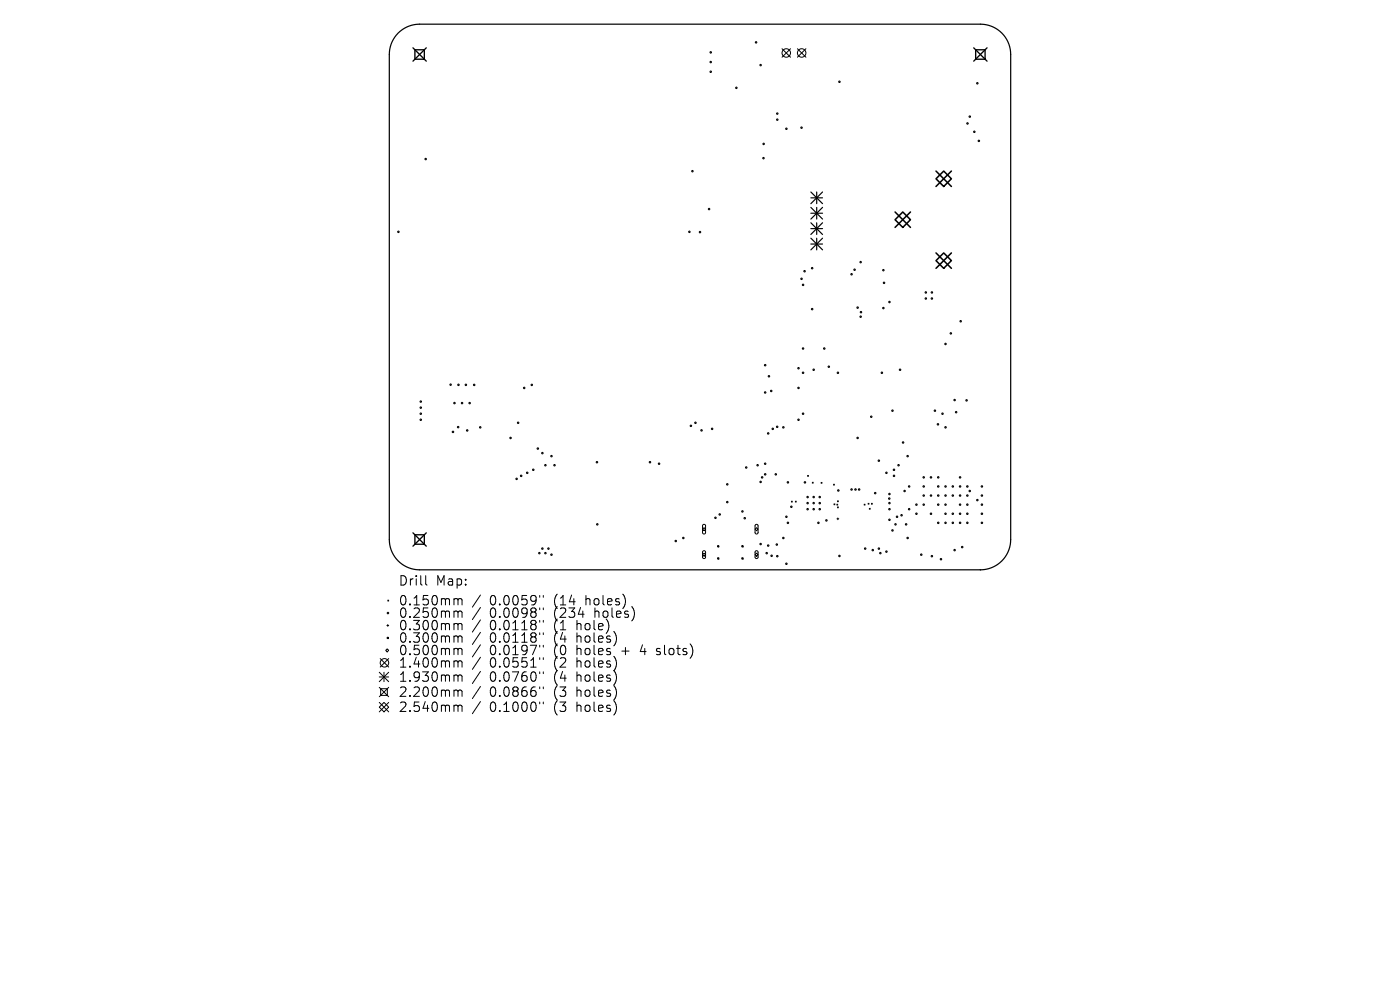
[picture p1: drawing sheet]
<svg xmlns="http://www.w3.org/2000/svg" width="297mm" height="210mm" viewBox="0 0 297 210" stroke-linecap="round" stroke-linejoin="round" font-family="sans-serif">
<defs><g id="words">
<g font-size="2.8">
<text x="84.5" y="124.5">Drill</text>
<text x="92.5" y="124.5">Map:</text>
<text x="84.5" y="128.7">0.150mm</text>
<text x="84.5" y="131.3">0.250mm</text>
<text x="103.9" y="128.7">0.0059&quot;</text>
<text x="103.9" y="131.3">0.0098&quot;</text>
<text x="117.6" y="128.7">(14</text>
<text x="117.6" y="131.3">(234</text>
<text x="124.5" y="128.7">holes)</text>
<text x="126.4" y="131.3">holes)</text>
<text x="84.5" y="134">0.300mm</text>
<text x="84.5" y="136.6">0.300mm</text>
<text x="103.9" y="134">0.0118&quot;</text>
<text x="103.9" y="136.6">0.0118&quot;</text>
<text x="117.6" y="134">(1</text>
<text x="117.6" y="136.6">(4</text>
<text x="122.6" y="134">hole)</text>
<text x="122.6" y="136.6">holes)</text>
<text x="84.5" y="139.3">0.500mm</text>
<text x="84.5" y="141.9">1.400mm</text>
<text x="103.9" y="139.3">0.0197&quot;</text>
<text x="103.9" y="141.9">0.0551&quot;</text>
<text x="117.6" y="139.3">(0</text>
<text x="117.6" y="141.9">(2</text>
<text x="122.6" y="139.3">holes</text>
<text x="122.6" y="141.9">holes)</text>
<text x="132.3" y="139.3">+</text>
<text x="136.5" y="139.3">4</text>
<text x="140.1" y="139.3">slots)</text>
<text x="84.5" y="144.9">1.930mm</text>
<text x="84.5" y="148.1">2.200mm</text>
<text x="103.9" y="144.9">0.0760&quot;</text>
<text x="103.9" y="148.1">0.0866&quot;</text>
<text x="117.6" y="144.9">(4</text>
<text x="117.6" y="148.1">(3</text>
<text x="122.6" y="144.9">holes)</text>
<text x="122.6" y="148.1">holes)</text>
<text x="84.5" y="151.3">2.540mm</text>
<text x="103.9" y="151.3">0.1000&quot;</text>
<text x="117.6" y="151.3">(3</text>
<text x="122.6" y="151.3">holes)</text>
</g>
</g></defs>
<path d="M84.5 7a6.4 6.4 0 0 1 4.5-1.9h119a6.4 6.4 0 0 1 6.4 6.5v102.8a6.4 6.4 0 0 1-6.4 6.5h-119a6.4 6.4 0 0 1-6.4-6.5v-102.8a6.4 6.4 0 0 1 1.9-4.6zM208 120.9h.1" fill="none" stroke="#000" stroke-width=".26"/>
<g fill="none" stroke="#000" stroke-width=".21">
<path d="M165.9 10.3l1.8 1.8M167.7 10.3l-1.8 1.8M169.2 10.3l1.8 1.8M171 10.3l-1.8 1.8M149 117.7l.4-.4 .3 .4-.3 .3zM149.1 111.3l.4-.1 .2 .3v1.5l-.3 .3-.4-.3zM149.1 116.9l.3-.1 .3 .3v1.1l-.3 .3-.4-.3zM149.4 111.9l.3 .4-.3 .3-.4-.3zM152.2 115.7h.3v.3h-.3zM152.2 118.3h.3v.3h-.3zM157.4 115.7h.2v.3h-.2zM157.4 118.3h.2v.3h-.2z"/>
<path d="M160.2 117.7l.3-.4 .3 .4-.3 .3zM160.3 111.3l.3-.1 .2 .3v1.5l-.2 .3-.4-.3zM160.3 116.9l.3-.1 .2 .3v1.1l-.2 .3-.4-.3zM160.5 111.9l.3 .4-.3 .3-.3-.3zM167.9 106.3l.2 .2M168.1 106.3l-.2 .2M168.7 106.3l.2 .2M168.9 106.3l-.2 .2M171.3 100.8l.2 .2M171.5 100.8l-.2 .2M172.3 102.3l.2 .2M172.5 102.3l-.2 .2"/>
<path d="M174.2 102.3l.2 .2M174.4 102.3l-.2 .2M176.8 102.7l.2 .2M176.9 106.9l.2 .2M177 102.7l-.2 .2M177.1 106.9l-.2 .2M177.5 107l.2 .1M177.6 110.1h.3M177.7 106.2l.2 .2M177.7 107.5l.2 .2M177.7 107l-.2 .1M177.7 109.9v.4"/>
<path d="M177.9 106.2l-.2 .2M177.9 107.5l-.2 .2M183.3 107l.2 .1M183.5 107l-.2 .1M184.2 106.8l.2 .2M184.4 106.8l-.2 .2M184.4 107.8l.2 .2M184.6 107.8l-.2 .2M184.9 106.8l.2 .2M185.1 106.8l-.2 .2M80.7 139.7l1.8 1.8M82.1 132.7h.4"/>
<path d="M82.1 135.2h.3v.3h-.3zM82.1 137.6l.4 .4-.4 .3-.3-.3zM82.3 127.3l.2 .2M82.3 132.5v.4M82.5 127.3l-.2 .2M82.5 139.7l-1.8 1.8M90.3 122.1v1.7l.3 .3M96.6 127h.3l.3 .3M96.6 129.6h.3l.3 .3M96.6 132.3h.3l.3 .3M96.6 134.9l.5 .1 .1 .2M96.6 137.5h.3l.3 .3"/>
<path d="M97.2 127.3l.2-.3 .5 .1 .1 1.2M97.2 127.3v1M97.2 129.9v1.1M97.2 132.6v1M97.2 135.2v1M97.2 137.8v1.1M97.2 129.9l.2-.3 .5 .1 .1 1.3M97.2 132.6l.2-.3 .5 .1 .1 1.2M97.2 135.2l.2-.3 .5 .1 .1 1.2M97.2 137.8l.2-.3 .5 .1 .1 1.3M101.9 126.2l-1.7 2.6M101.9 128.9l-1.7 2.5"/>
<path d="M101.9 131.5l-1.7 2.6M101.9 134.1l-1.7 2.6M101.9 136.8l-1.7 2.6M101.9 139.4l-1.7 2.6M114.5 126.3v.4M114.5 129v.3M114.5 131.6v.4M114.5 134.2v.4M114.5 136.9v.4M114.5 139.5v.4M115.3 126.3v.4M115.3 129v.3"/>
<path d="M115.3 131.6v.4M115.3 134.2v.4M115.3 136.9v.4M115.3 139.5v.4M139.3 138.8l.1 .1M139.4 137.6v.5M80.5 150l1-1 1 1-1 1zM80.5 142.6l2 2M80.5 143.6h2M80.5 145.8l2 2M80.5 149l2 2M80.8 146.1h1.4v1.4h-1.4z"/>
<path d="M81.5 142.6v2M82.5 142.6l-2 2M82.5 145.8l-2 2M82.5 149l-2 2M96.6 140.2l.5 .1 .1 .2M96.6 143.2h.3l.3 .3M96.6 146.4h.3l.3 .3M96.6 149.6l.5 .1 .1 .2M97.2 140.5v1M97.2 143.5v1M97.2 146.7v1M97.2 149.9v1"/>
<path d="M97.2 140.5l.2-.3 .5 .1 .1 1.2M97.2 143.5l.2-.3 .5 .1 .1 1.2M97.2 146.7l.2-.3 .5 .1 .1 1.2M97.2 149.9l.2-.3 .5 .1 .1 1.2M101.9 142.4l-1.7 2.6M101.9 145.6l-1.7 2.6M101.9 148.8l-1.7 2.6M114.5 142.5v.4M114.5 145.7v.4M114.5 148.9v.4M115.3 142.5v.4M115.3 145.7v.4"/>
<path d="M115.3 148.9v.4"/>
<circle cx="150.8" cy="11.1" r=".16"/>
<circle cx="150.8" cy="13.2" r=".16"/>
<circle cx="150.8" cy="15.2" r=".16"/>
<circle cx="156.2" cy="18.6" r=".16"/>
<circle cx="160.4" cy="9" r=".16"/>
<circle cx="161.4" cy="13.8" r=".16"/>
<circle cx="166.8" cy="11.2" r=".9"/>
<circle cx="170.1" cy="11.2" r=".9"/>
<circle cx="178.1" cy="17.3" r=".16"/>
<circle cx="207.3" cy="17.7" r=".16"/>
<circle cx="90.3" cy="33.7" r=".16"/>
<circle cx="146.9" cy="36.3" r=".16"/>
<circle cx="162" cy="33.6" r=".16"/>
<circle cx="162" cy="30.5" r=".16"/>
<circle cx="164.9" cy="24.1" r=".16"/>
<circle cx="164.9" cy="25.4" r=".16"/>
<circle cx="166.8" cy="27.3" r=".16"/>
<circle cx="170" cy="27.1" r=".16"/>
<circle cx="205.2" cy="26.2" r=".16"/>
<circle cx="205.7" cy="24.7" r=".16"/>
<circle cx="206.7" cy="28" r=".16"/>
<circle cx="207.7" cy="29.9" r=".16"/>
<circle cx="84.5" cy="49.2" r=".16"/>
<circle cx="146.3" cy="49.2" r=".16"/>
<circle cx="148.5" cy="49.2" r=".16"/>
<circle cx="150.4" cy="44.4" r=".16"/>
<circle cx="170" cy="59.1" r=".16"/>
<circle cx="170.7" cy="57.5" r=".16"/>
<circle cx="172.3" cy="56.9" r=".16"/>
<circle cx="180.7" cy="58.2" r=".16"/>
<circle cx="181.3" cy="57.2" r=".16"/>
<circle cx="182.6" cy="55.6" r=".16"/>
<circle cx="187.4" cy="57.3" r=".16"/>
<circle cx="187.5" cy="60" r=".16"/>
<circle cx="162.3" cy="77.5" r=".16"/>
<circle cx="163.1" cy="79.8" r=".16"/>
<circle cx="169.4" cy="78.1" r=".16"/>
<circle cx="170.4" cy="73.9" r=".16"/>
<circle cx="170.4" cy="79.1" r=".16"/>
<circle cx="170.4" cy="60.4" r=".16"/>
<circle cx="172.3" cy="65.6" r=".16"/>
<circle cx="172.6" cy="78.4" r=".16"/>
<circle cx="174.9" cy="73.9" r=".16"/>
<circle cx="175.8" cy="77.8" r=".16"/>
<circle cx="177.8" cy="79.1" r=".16"/>
<circle cx="181.9" cy="65.3" r=".16"/>
<circle cx="182.6" cy="67.2" r=".16"/>
<circle cx="182.6" cy="66.2" r=".16"/>
<circle cx="187.1" cy="79.1" r=".16"/>
<circle cx="187.4" cy="65.4" r=".16"/>
<circle cx="188.7" cy="64.1" r=".16"/>
<circle cx="190.9" cy="78.4" r=".16"/>
<circle cx="196.4" cy="62" r=".16"/>
<circle cx="196.4" cy="63.3" r=".16"/>
<circle cx="197.7" cy="62" r=".16"/>
<circle cx="197.7" cy="63.3" r=".16"/>
<circle cx="200.6" cy="73" r=".16"/>
<circle cx="201.7" cy="70.7" r=".16"/>
<circle cx="203.8" cy="68.1" r=".16"/>
<circle cx="89.3" cy="87.8" r=".16"/>
<circle cx="89.3" cy="86.5" r=".16"/>
<circle cx="89.3" cy="85.2" r=".16"/>
<circle cx="89.3" cy="89" r=".16"/>
<circle cx="95.6" cy="81.6" r=".16"/>
<circle cx="96.1" cy="91.6" r=".16"/>
<circle cx="96.4" cy="85.5" r=".16"/>
<circle cx="97.2" cy="90.6" r=".16"/>
<circle cx="97.3" cy="81.6" r=".16"/>
<circle cx="98" cy="85.5" r=".16"/>
<circle cx="98.8" cy="81.6" r=".16"/>
<circle cx="99.1" cy="91.3" r=".16"/>
<circle cx="99.6" cy="85.5" r=".16"/>
<circle cx="100.6" cy="81.7" r=".16"/>
<circle cx="101.9" cy="90.7" r=".16"/>
<circle cx="108.3" cy="92.9" r=".16"/>
<circle cx="109.9" cy="89.7" r=".16"/>
<circle cx="111.2" cy="82.3" r=".16"/>
<circle cx="112.8" cy="81.7" r=".16"/>
<circle cx="113.1" cy="99.7" r=".16"/>
<circle cx="114.1" cy="95.2" r=".16"/>
<circle cx="115.1" cy="96.1" r=".16"/>
<circle cx="115.7" cy="98.7" r=".16"/>
<circle cx="117" cy="96.8" r=".16"/>
<circle cx="117.6" cy="98.7" r=".16"/>
<circle cx="126.6" cy="98" r=".16"/>
<circle cx="137.9" cy="98" r=".16"/>
<circle cx="139.8" cy="98.4" r=".16"/>
<circle cx="146.6" cy="90.3" r=".16"/>
<circle cx="147.5" cy="89.7" r=".16"/>
<circle cx="148.8" cy="91.3" r=".16"/>
<circle cx="151.1" cy="91" r=".16"/>
<circle cx="158.3" cy="99.2" r=".16"/>
<circle cx="160.7" cy="98.7" r=".16"/>
<circle cx="162.3" cy="98.4" r=".16"/>
<circle cx="162.3" cy="83.3" r=".16"/>
<circle cx="163" cy="91.9" r=".16"/>
<circle cx="163.6" cy="82.9" r=".16"/>
<circle cx="163.9" cy="91" r=".16"/>
<circle cx="164.9" cy="90.5" r=".16"/>
<circle cx="166.2" cy="90.7" r=".16"/>
<circle cx="169.4" cy="82.3" r=".16"/>
<circle cx="169.4" cy="89" r=".16"/>
<circle cx="170.4" cy="87.8" r=".16"/>
<circle cx="181.9" cy="92.9" r=".16"/>
<circle cx="184.8" cy="88.4" r=".16"/>
<circle cx="186.4" cy="97.7" r=".16"/>
<circle cx="189.3" cy="87.1" r=".16"/>
<circle cx="189.7" cy="99.7" r=".16"/>
<circle cx="190.6" cy="98.7" r=".16"/>
<circle cx="191.6" cy="93.9" r=".16"/>
<circle cx="192.5" cy="96.8" r=".16"/>
<circle cx="198.3" cy="87.1" r=".16"/>
<circle cx="199" cy="90" r=".16"/>
<circle cx="199.9" cy="87.8" r=".16"/>
<circle cx="200.6" cy="90.7" r=".16"/>
<circle cx="202.5" cy="84.9" r=".16"/>
<circle cx="202.8" cy="87.4" r=".16"/>
<circle cx="205.1" cy="84.9" r=".16"/>
<circle cx="109.6" cy="101.6" r=".16"/>
<circle cx="110.6" cy="100.9" r=".16"/>
<circle cx="111.8" cy="100.3" r=".16"/>
<circle cx="114.4" cy="117.3" r=".16"/>
<circle cx="115.1" cy="116.4" r=".16"/>
<circle cx="115.7" cy="117.3" r=".16"/>
<circle cx="116.3" cy="116.4" r=".16"/>
<circle cx="117" cy="117.7" r=".16"/>
<circle cx="126.7" cy="111.2" r=".16"/>
<circle cx="143.4" cy="114.8" r=".16"/>
<circle cx="145" cy="114.1" r=".16"/>
<circle cx="151.8" cy="109.8" r=".16"/>
<circle cx="152.7" cy="109.1" r=".16"/>
<circle cx="154.3" cy="106.5" r=".16"/>
<circle cx="154.3" cy="102.7" r=".16"/>
<circle cx="157.5" cy="108.5" r=".16"/>
<circle cx="158" cy="109.9" r=".16"/>
<circle cx="161.4" cy="115.4" r=".16"/>
<circle cx="161.4" cy="102.2" r=".16"/>
<circle cx="161.7" cy="101.3" r=".16"/>
<circle cx="162.3" cy="100.6" r=".16"/>
<circle cx="162.6" cy="117.3" r=".16"/>
<circle cx="163" cy="115.7" r=".16"/>
<circle cx="163.7" cy="117.9" r=".16"/>
<circle cx="164.6" cy="100.6" r=".16"/>
<circle cx="164.8" cy="115.5" r=".16"/>
<circle cx="164.9" cy="118" r=".16"/>
<circle cx="166.2" cy="114.1" r=".16"/>
<circle cx="166.8" cy="109.6" r=".16"/>
<circle cx="166.8" cy="119.6" r=".16"/>
<circle cx="167.1" cy="102.3" r=".16"/>
<circle cx="167.1" cy="110.9" r=".16"/>
<circle cx="167.9" cy="107.5" r=".16"/>
<circle cx="170.8" cy="102.3" r=".16"/>
<circle cx="171.3" cy="105.4" r=".16"/>
<circle cx="171.3" cy="108" r=".16"/>
<circle cx="171.3" cy="106.7" r=".16"/>
<circle cx="172.6" cy="105.4" r=".16"/>
<circle cx="172.6" cy="108" r=".16"/>
<circle cx="172.6" cy="106.7" r=".16"/>
<circle cx="173.6" cy="110.9" r=".16"/>
<circle cx="173.9" cy="105.4" r=".16"/>
<circle cx="173.9" cy="108" r=".16"/>
<circle cx="173.9" cy="106.7" r=".16"/>
<circle cx="175.3" cy="110.4" r=".16"/>
<circle cx="177.8" cy="104" r=".16"/>
<circle cx="178.1" cy="117.9" r=".16"/>
<circle cx="180.7" cy="103.8" r=".16"/>
<circle cx="181.5" cy="103.8" r=".16"/>
<circle cx="182.3" cy="103.8" r=".16"/>
<circle cx="183.5" cy="116.4" r=".16"/>
<circle cx="185.2" cy="116.7" r=".16"/>
<circle cx="185.7" cy="104.6" r=".16"/>
<circle cx="186.4" cy="116.4" r=".16"/>
<circle cx="186.8" cy="117.3" r=".16"/>
<circle cx="188" cy="117" r=".16"/>
<circle cx="188" cy="100.3" r=".16"/>
<circle cx="188.7" cy="105.8" r=".16"/>
<circle cx="188.7" cy="108" r=".16"/>
<circle cx="188.7" cy="110.3" r=".16"/>
<circle cx="188.7" cy="104.8" r=".16"/>
<circle cx="188.7" cy="106.7" r=".16"/>
<circle cx="189.3" cy="112.5" r=".16"/>
<circle cx="189.7" cy="100.9" r=".16"/>
<circle cx="190" cy="111.2" r=".16"/>
<circle cx="190.3" cy="109.6" r=".16"/>
<circle cx="191.3" cy="109.3" r=".16"/>
<circle cx="191.9" cy="104.2" r=".16"/>
<circle cx="192.2" cy="111.2" r=".16"/>
<circle cx="192.5" cy="114.1" r=".16"/>
<circle cx="192.9" cy="108" r=".16"/>
<circle cx="192.9" cy="103.2" r=".16"/>
<circle cx="194.4" cy="107.1" r=".16"/>
<circle cx="194.4" cy="109" r=".16"/>
<circle cx="195.4" cy="117.7" r=".16"/>
<circle cx="196" cy="107.1" r=".16"/>
<circle cx="196" cy="105.1" r=".16"/>
<circle cx="196" cy="103.2" r=".16"/>
<circle cx="196" cy="101.3" r=".16"/>
<circle cx="197.5" cy="109" r=".16"/>
<circle cx="197.5" cy="105.1" r=".16"/>
<circle cx="197.5" cy="101.3" r=".16"/>
<circle cx="197.7" cy="118" r=".16"/>
<circle cx="199" cy="103.2" r=".16"/>
<circle cx="199" cy="107.1" r=".16"/>
<circle cx="199" cy="101.3" r=".16"/>
<circle cx="199" cy="105.1" r=".16"/>
<circle cx="199" cy="110.9" r=".16"/>
<circle cx="199.6" cy="118.6" r=".16"/>
<circle cx="200.6" cy="107.1" r=".16"/>
<circle cx="200.6" cy="110.9" r=".16"/>
<circle cx="200.6" cy="105.1" r=".16"/>
<circle cx="200.6" cy="109" r=".16"/>
<circle cx="200.6" cy="103.2" r=".16"/>
<circle cx="202.1" cy="103.2" r=".16"/>
<circle cx="202.1" cy="109" r=".16"/>
<circle cx="202.1" cy="105.1" r=".16"/>
<circle cx="202.1" cy="110.9" r=".16"/>
<circle cx="202.5" cy="116.7" r=".16"/>
<circle cx="203.7" cy="109" r=".16"/>
<circle cx="203.7" cy="101.3" r=".16"/>
<circle cx="203.7" cy="105.1" r=".16"/>
<circle cx="203.7" cy="107.1" r=".16"/>
<circle cx="203.7" cy="103.2" r=".16"/>
<circle cx="203.7" cy="110.9" r=".16"/>
<circle cx="204.1" cy="116.1" r=".16"/>
<circle cx="205.2" cy="103.2" r=".16"/>
<circle cx="205.2" cy="105.1" r=".16"/>
<circle cx="205.2" cy="107.1" r=".16"/>
<circle cx="205.2" cy="109" r=".16"/>
<circle cx="205.2" cy="110.9" r=".16"/>
<circle cx="205.7" cy="104.2" r=".16"/>
<circle cx="207.3" cy="106.1" r=".16"/>
<circle cx="208.3" cy="107.1" r=".16"/>
<circle cx="208.3" cy="105.1" r=".16"/>
<circle cx="208.3" cy="110.9" r=".16"/>
<circle cx="208.3" cy="103.2" r=".16"/>
<circle cx="208.3" cy="109" r=".16"/>
<circle cx="82.3" cy="130" r=".16"/>
<circle cx="81.6" cy="140.6" r=".9"/>
</g>
<g fill="none" stroke="#000" stroke-width=".25">
<path d="M172 40.7l2.5 2.5M172 42h2.5M172 44l2.5 2.5M172 45.2h2.5M172 47.3l2.5 2.4M172 48.5h2.5M172 50.5l2.5 2.5M172 51.8h2.5M173.3 40.7v2.5M173.3 44v2.5M173.3 47.3v2.4M173.3 50.5v2.5"/>
<path d="M174.5 40.7l-2.5 2.5M174.5 44l-2.5 2.5M174.5 47.3l-2.5 2.4M174.5 50.5l-2.5 2.5"/>
</g>
<path d="M87.6 10.1l2.8 2.9M88 10.6h2v2h-2zM90.4 10.1l-2.8 2.9M206.6 10.1l2.8 2.9M207 10.6h2v2h-2zM209.4 10.1l-2.8 2.9M87.6 113l2.8 2.9M88 113.4h2v2h-2zM90.4 113l-2.8 2.9" fill="none" stroke="#000" stroke-width=".28"/>
<path d="M198.6 36.3l3.2 3.3M200.2 36.3l1.6 1.6-1.6 1.7-1.6-1.7zM201.8 36.3l-3.2 3.3M189.9 46.6l1.6-1.6 1.7 1.6-1.7 1.6zM189.9 45l3.3 3.2M193.2 45l-3.3 3.2M198.6 55.3l1.6-1.6 1.6 1.6-1.6 1.6zM198.6 53.7l3.2 3.2M201.8 53.7l-3.2 3.2" fill="none" stroke="#000" stroke-width=".33"/>
<use href="#words"/>
</svg>
